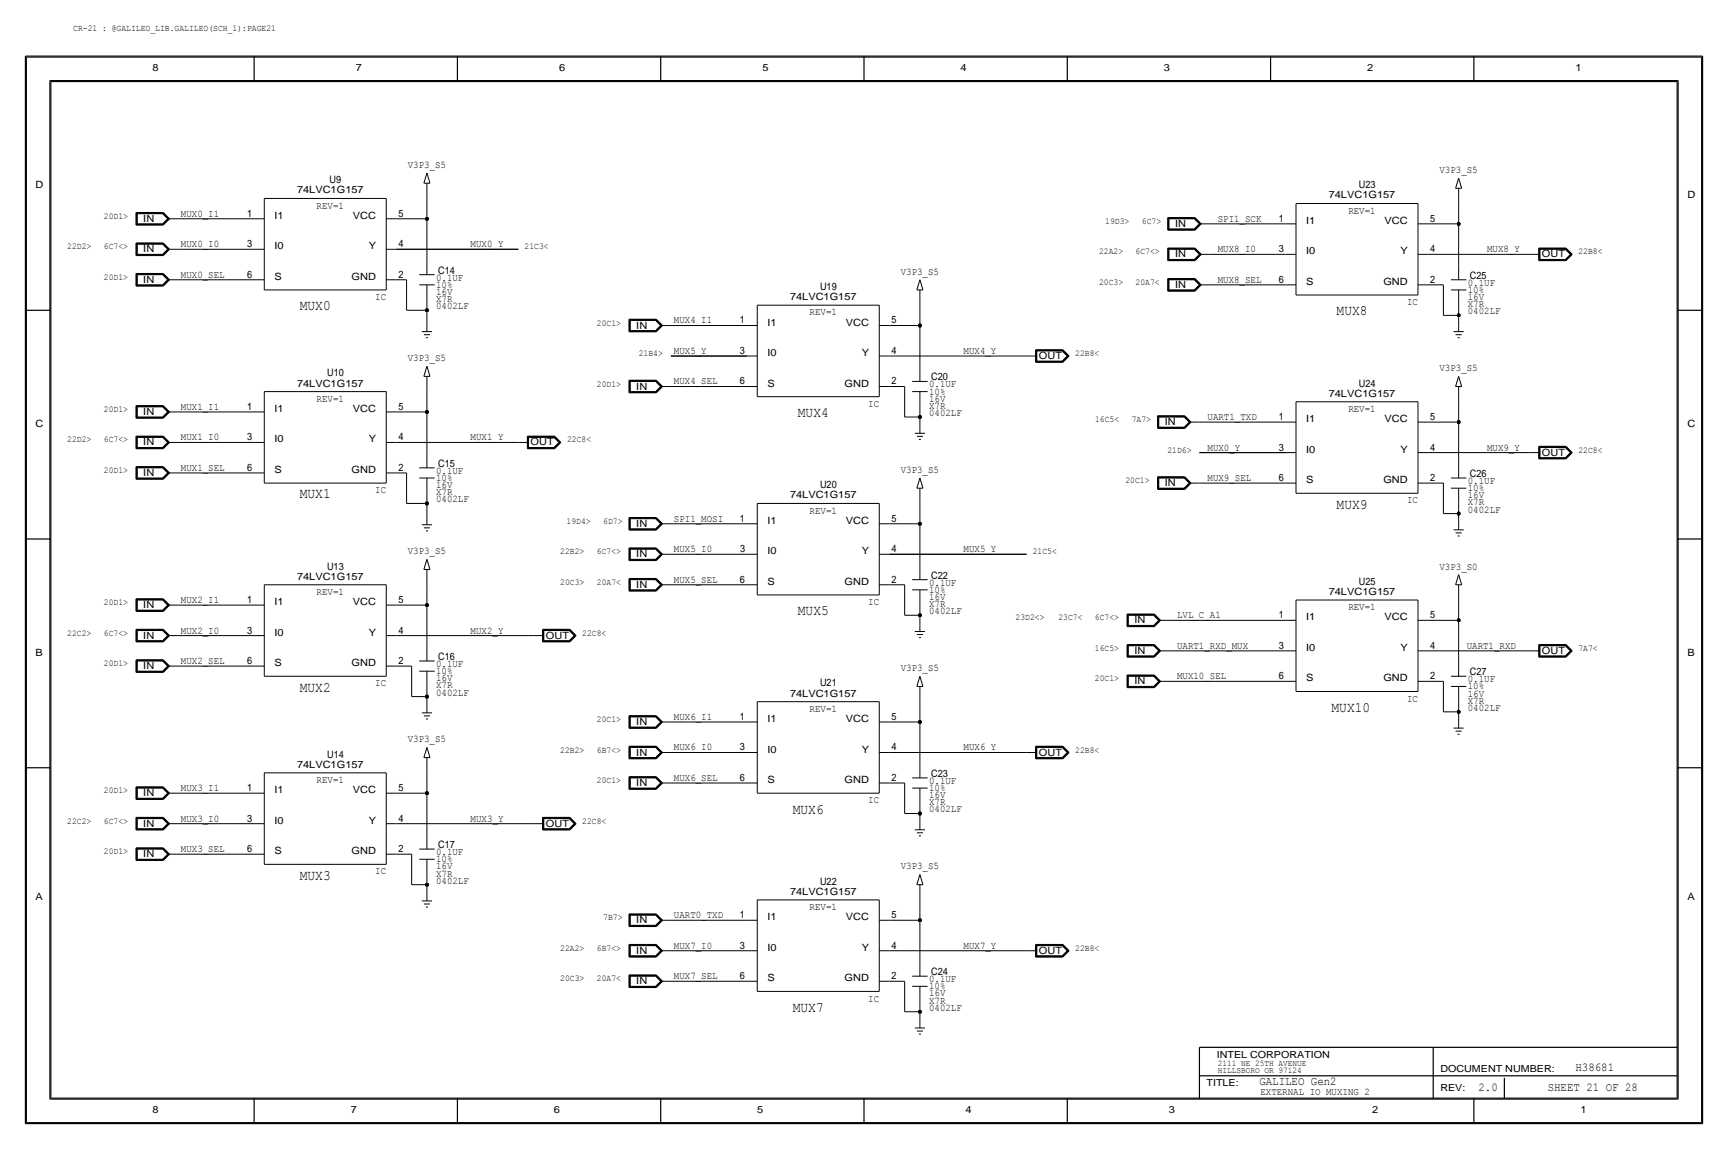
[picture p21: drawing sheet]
<svg xmlns="http://www.w3.org/2000/svg" width="432mm" height="287mm" viewBox="0 0 432 287" stroke-linecap="round" stroke-linejoin="round" font-family="sans-serif">
<defs><g id="words">
<g font-size="3.6">
<text x="74.9" y="77.5">MUX0</text>
<text x="334" y="78.8">MUX8</text>
<text x="199.4" y="104.2">MUX4</text>
<text x="74.9" y="124.5">MUX1</text>
<text x="334" y="127">MUX9</text>
<text x="199.4" y="153.7">MUX5</text>
<text x="74.9" y="172.8">MUX2</text>
<text x="332.7" y="177.8">MUX10</text>
<text x="198.1" y="203.2">MUX6</text>
<text x="74.9" y="219.8">MUX3</text>
<text x="198.1" y="252.8">MUX7</text>
</g>
<g font-size="3">
<text x="393.7" y="267.5">H38681</text>
<text x="314.7" y="271.1">GALILEO Gen2</text>
<text x="369.4" y="272.6">2.0</text>
<text x="386.8" y="272.6">SHEET 21 OF 28</text>
</g>
<g font-size="2.6">
<text x="101.9" y="41.9">V3P3_S5</text>
<text x="82.4" y="45.8">U9</text>
<text x="339.5" y="47">U23</text>
<text x="359.7" y="43.2">V3P3_S5</text>
<text x="79.1" y="52.1">REV=1</text>
<text x="336.9" y="53.4">REV=1</text>
<text x="45.2" y="54.1">MUX0_I1</text>
<text x="61.7" y="54.2">1</text>
<text x="99.6" y="54.2">5</text>
<text x="304.3" y="55.4">SPI1_SCK</text>
<text x="319.5" y="55.4">1</text>
<text x="357.4" y="55.4">5</text>
<text x="45.2" y="61.8">MUX0_I0</text>
<text x="61.7" y="61.8">3</text>
<text x="99.6" y="61.8">4</text>
<text x="117.6" y="61.8">MUX0_Y</text>
<text x="304.3" y="63">MUX8_I0</text>
<text x="319.5" y="63">3</text>
<text x="357.4" y="63">4</text>
<text x="371.6" y="63">MUX8_Y</text>
<text x="45.2" y="69.4">MUX0_SEL</text>
<text x="61.7" y="69.4">6</text>
<text x="99.6" y="69.4">2</text>
<text x="109" y="71.9">10%</text>
<text x="109" y="70.1">0.1UF</text>
<text x="109.5" y="68.4">C14</text>
<text x="225.1" y="68.6">V3P3_S5</text>
<text x="304.3" y="70.7">MUX8_SEL</text>
<text x="319.5" y="70.7">6</text>
<text x="357.4" y="70.7">2</text>
<text x="366.8" y="71.4">0.1UF</text>
<text x="367.3" y="69.6">C25</text>
<text x="93.8" y="75">IC</text>
<text x="109" y="73.7">16V</text>
<text x="109" y="75.5">X7R</text>
<text x="109" y="77.3">0402LF</text>
<text x="204.9" y="72.4">U19</text>
<text x="351.6" y="76.2">IC</text>
<text x="366.8" y="76.8">X7R</text>
<text x="366.8" y="75">16V</text>
<text x="366.8" y="73.2">10%</text>
<text x="168.4" y="80.8">MUX4_I1</text>
<text x="184.9" y="80.8">1</text>
<text x="202.3" y="78.8">REV=1</text>
<text x="222.8" y="80.8">5</text>
<text x="366.8" y="78.5">0402LF</text>
<text x="168.4" y="88.4">MUX5_Y</text>
<text x="184.9" y="88.4">3</text>
<text x="222.8" y="88.4">4</text>
<text x="240.8" y="88.4">MUX4_Y</text>
<text x="81.7" y="94">U10</text>
<text x="101.9" y="90.2">V3P3_S5</text>
<text x="232.7" y="95">C20</text>
<text x="359.7" y="92.8">V3P3_S5</text>
<text x="79.1" y="100.4">REV=1</text>
<text x="168.4" y="96.1">MUX4_SEL</text>
<text x="184.9" y="96.1">6</text>
<text x="217" y="101.6">IC</text>
<text x="222.8" y="96.1">2</text>
<text x="232.2" y="98.6">10%</text>
<text x="232.2" y="96.8">0.1UF</text>
<text x="232.2" y="100.4">16V</text>
<text x="339.5" y="96.6">U24</text>
<text x="45.2" y="102.4">MUX1_I1</text>
<text x="61.7" y="102.4">1</text>
<text x="99.6" y="102.4">5</text>
<text x="232.2" y="102.1">X7R</text>
<text x="232.2" y="103.9">0402LF</text>
<text x="301.8" y="105">UART1_TXD</text>
<text x="319.5" y="105">1</text>
<text x="336.9" y="102.9">REV=1</text>
<text x="357.4" y="105">5</text>
<text x="45.2" y="110">MUX1_I0</text>
<text x="61.7" y="110">3</text>
<text x="99.6" y="110">4</text>
<text x="117.6" y="110">MUX1_Y</text>
<text x="301.8" y="112.6">MUX0_Y</text>
<text x="319.5" y="112.6">3</text>
<text x="357.4" y="112.6">4</text>
<text x="371.6" y="112.6">MUX9_Y</text>
<text x="45.2" y="117.6">MUX1_SEL</text>
<text x="61.7" y="117.7">6</text>
<text x="99.6" y="117.7">2</text>
<text x="109" y="118.4">0.1UF</text>
<text x="109.5" y="116.6">C15</text>
<text x="225.1" y="118.1">V3P3_S5</text>
<text x="367.3" y="119.2">C26</text>
<text x="93.8" y="123.2">IC</text>
<text x="109" y="120.2">10%</text>
<text x="109" y="122">16V</text>
<text x="109" y="123.7">X7R</text>
<text x="109" y="125.5">0402LF</text>
<text x="204.9" y="122">U20</text>
<text x="301.8" y="120.2">MUX9_SEL</text>
<text x="319.5" y="120.2">6</text>
<text x="351.6" y="125.8">IC</text>
<text x="357.4" y="120.2">2</text>
<text x="366.8" y="120.9">0.1UF</text>
<text x="366.8" y="122.7">10%</text>
<text x="366.8" y="124.5">16V</text>
<text x="168.4" y="130.3">SPI1_MOSI</text>
<text x="184.9" y="130.4">1</text>
<text x="202.3" y="128.3">REV=1</text>
<text x="222.8" y="130.4">5</text>
<text x="366.8" y="128.1">0402LF</text>
<text x="366.8" y="126.3">X7R</text>
<text x="168.4" y="138">MUX5_I0</text>
<text x="184.9" y="138">3</text>
<text x="222.8" y="138">4</text>
<text x="240.8" y="138">MUX5_Y</text>
<text x="81.7" y="142.3">U13</text>
<text x="101.9" y="138.5">V3P3_S5</text>
<text x="359.7" y="142.3">V3P3_S0</text>
<text x="79.1" y="148.6">REV=1</text>
<text x="168.4" y="145.6">MUX5_SEL</text>
<text x="184.9" y="145.6">6</text>
<text x="222.8" y="145.6">2</text>
<text x="232.2" y="148.1">10%</text>
<text x="232.2" y="146.3">0.1UF</text>
<text x="232.2" y="149.9">16V</text>
<text x="232.7" y="144.6">C22</text>
<text x="339.5" y="146.1">U25</text>
<text x="45.2" y="150.7">MUX2_I1</text>
<text x="61.7" y="150.7">1</text>
<text x="99.6" y="150.7">5</text>
<text x="217" y="151.2">IC</text>
<text x="232.2" y="151.7">X7R</text>
<text x="232.2" y="153.5">0402LF</text>
<text x="294.1" y="154.5">LVL_C_A1</text>
<text x="319.5" y="154.5">1</text>
<text x="336.9" y="152.4">REV=1</text>
<text x="357.4" y="154.5">5</text>
<text x="45.2" y="158.3">MUX2_I0</text>
<text x="61.7" y="158.3">3</text>
<text x="99.6" y="158.3">4</text>
<text x="117.6" y="158.3">MUX2_Y</text>
<text x="45.2" y="165.9">MUX2_SEL</text>
<text x="61.7" y="165.9">6</text>
<text x="99.6" y="165.9">2</text>
<text x="109" y="166.7">0.1UF</text>
<text x="109.5" y="164.9">C16</text>
<text x="225.1" y="167.7">V3P3_S5</text>
<text x="294.1" y="162.1">UART1_RXD_MUX</text>
<text x="319.5" y="162.1">3</text>
<text x="357.4" y="162.1">4</text>
<text x="366.5" y="162.1">UART1_RXD</text>
<text x="93.8" y="171.5">IC</text>
<text x="109" y="168.4">10%</text>
<text x="109" y="170.2">16V</text>
<text x="109" y="172">X7R</text>
<text x="109" y="173.8">0402LF</text>
<text x="204.9" y="171.5">U21</text>
<text x="294.1" y="169.7">MUX10_SEL</text>
<text x="319.5" y="169.7">6</text>
<text x="357.4" y="169.7">2</text>
<text x="366.8" y="172.3">10%</text>
<text x="366.8" y="170.5">0.1UF</text>
<text x="367.3" y="168.7">C27</text>
<text x="168.4" y="179.9">MUX6_I1</text>
<text x="184.9" y="179.9">1</text>
<text x="202.3" y="177.8">REV=1</text>
<text x="222.8" y="179.9">5</text>
<text x="351.6" y="175.3">IC</text>
<text x="366.8" y="174">16V</text>
<text x="366.8" y="177.6">0402LF</text>
<text x="366.8" y="175.8">X7R</text>
<text x="101.9" y="185.5">V3P3_S5</text>
<text x="81.7" y="189.3">U14</text>
<text x="168.4" y="187.5">MUX6_I0</text>
<text x="184.9" y="187.5">3</text>
<text x="222.8" y="187.5">4</text>
<text x="240.8" y="187.5">MUX6_Y</text>
<text x="45.2" y="197.7">MUX3_I1</text>
<text x="61.7" y="197.7">1</text>
<text x="79.1" y="195.6">REV=1</text>
<text x="99.6" y="197.7">5</text>
<text x="168.4" y="195.1">MUX6_SEL</text>
<text x="184.9" y="195.1">6</text>
<text x="222.8" y="195.1">2</text>
<text x="232.2" y="197.6">10%</text>
<text x="232.2" y="195.9">0.1UF</text>
<text x="232.7" y="194.1">C23</text>
<text x="217" y="200.7">IC</text>
<text x="232.2" y="199.4">16V</text>
<text x="232.2" y="201.2">X7R</text>
<text x="232.2" y="203">0402LF</text>
<text x="45.2" y="205.3">MUX3_I0</text>
<text x="61.7" y="205.3">3</text>
<text x="99.6" y="205.3">4</text>
<text x="117.6" y="205.3">MUX3_Y</text>
<text x="45.2" y="212.9">MUX3_SEL</text>
<text x="61.7" y="212.9">6</text>
<text x="99.6" y="212.9">2</text>
<text x="109" y="215.4">10%</text>
<text x="109" y="213.7">0.1UF</text>
<text x="109.5" y="211.9">C17</text>
<text x="93.8" y="218.5">IC</text>
<text x="109" y="217.2">16V</text>
<text x="109" y="220.8">0402LF</text>
<text x="109" y="219">X7R</text>
<text x="204.9" y="221">U22</text>
<text x="225.1" y="217.2">V3P3_S5</text>
<text x="202.3" y="227.4">REV=1</text>
<text x="168.4" y="229.4">UART0_TXD</text>
<text x="184.9" y="229.4">1</text>
<text x="222.8" y="229.4">5</text>
<text x="168.4" y="237">MUX7_I0</text>
<text x="184.9" y="237">3</text>
<text x="222.8" y="237">4</text>
<text x="240.8" y="237">MUX7_Y</text>
<text x="168.4" y="244.6">MUX7_SEL</text>
<text x="184.9" y="244.7">6</text>
<text x="222.8" y="244.7">2</text>
<text x="232.2" y="245.4">0.1UF</text>
<text x="232.7" y="243.6">C24</text>
<text x="217" y="250.2">IC</text>
<text x="232.2" y="247.2">10%</text>
<text x="232.2" y="249">16V</text>
<text x="232.2" y="250.7">X7R</text>
<text x="232.2" y="252.5">0402LF</text>
<text x="315" y="273.6">EXTERNAL IO MUXING 2</text>
</g>
<g font-size="2.5">
<text x="38.1" y="17.8">8</text>
<text x="88.9" y="17.8">7</text>
<text x="139.7" y="17.8">6</text>
<text x="190.5" y="17.8">5</text>
<text x="240" y="17.8">4</text>
<text x="290.8" y="17.8">3</text>
<text x="341.6" y="17.8">2</text>
<text x="393.7" y="17.8">1</text>
<text x="8.9" y="47">D</text>
<text x="74.2" y="48.3">74LVC1G157</text>
<text x="332" y="49.6">74LVC1G157</text>
<text x="421.6" y="49.6">D</text>
<text x="35.8" y="55.4">IN</text>
<text x="68.6" y="54.7">I1</text>
<text x="88.2" y="54.7">VCC</text>
<text x="293.6" y="56.7">IN</text>
<text x="326.4" y="55.9">I1</text>
<text x="346" y="55.9">VCC</text>
<text x="35.8" y="63">IN</text>
<text x="68.6" y="62.3">I0</text>
<text x="92.1" y="62.3">Y</text>
<text x="293.6" y="64.3">IN</text>
<text x="326.4" y="63.6">I0</text>
<text x="350" y="63.6">Y</text>
<text x="385.3" y="64.3">OUT</text>
<text x="35.8" y="70.7">IN</text>
<text x="68.6" y="69.9">S</text>
<text x="87.9" y="69.9">GND</text>
<text x="293.6" y="71.9">IN</text>
<text x="326.4" y="71.2">S</text>
<text x="345.7" y="71.2">GND</text>
<text x="197.4" y="75">74LVC1G157</text>
<text x="159" y="82.1">IN</text>
<text x="191.8" y="81.3">I1</text>
<text x="211.4" y="81.3">VCC</text>
<text x="191.8" y="89">I0</text>
<text x="215.3" y="89">Y</text>
<text x="259.6" y="89.7">OUT</text>
<text x="74.2" y="96.6">74LVC1G157</text>
<text x="159" y="97.3">IN</text>
<text x="191.8" y="96.6">S</text>
<text x="211.1" y="96.6">GND</text>
<text x="332" y="99.1">74LVC1G157</text>
<text x="8.9" y="106.7">C</text>
<text x="35.8" y="103.7">IN</text>
<text x="68.6" y="102.9">I1</text>
<text x="88.2" y="102.9">VCC</text>
<text x="291.1" y="106.2">IN</text>
<text x="326.4" y="105.5">I1</text>
<text x="346" y="105.5">VCC</text>
<text x="421.6" y="106.7">C</text>
<text x="35.8" y="111.3">IN</text>
<text x="68.6" y="110.5">I0</text>
<text x="92.1" y="110.5">Y</text>
<text x="132.6" y="111.3">OUT</text>
<text x="326.4" y="113.1">I0</text>
<text x="350" y="113.1">Y</text>
<text x="385.3" y="113.8">OUT</text>
<text x="35.8" y="118.9">IN</text>
<text x="68.6" y="118.2">S</text>
<text x="87.9" y="118.2">GND</text>
<text x="197.4" y="124.5">74LVC1G157</text>
<text x="291.1" y="121.5">IN</text>
<text x="326.4" y="120.7">S</text>
<text x="345.7" y="120.7">GND</text>
<text x="159" y="131.6">IN</text>
<text x="191.8" y="130.9">I1</text>
<text x="211.4" y="130.9">VCC</text>
<text x="159" y="139.2">IN</text>
<text x="191.8" y="138.5">I0</text>
<text x="215.3" y="138.5">Y</text>
<text x="74.2" y="144.8">74LVC1G157</text>
<text x="159" y="146.9">IN</text>
<text x="191.8" y="146.1">S</text>
<text x="211.1" y="146.1">GND</text>
<text x="332" y="148.6">74LVC1G157</text>
<text x="35.8" y="151.9">IN</text>
<text x="68.6" y="151.2">I1</text>
<text x="88.2" y="151.2">VCC</text>
<text x="283.5" y="155.8">IN</text>
<text x="326.4" y="155">I1</text>
<text x="346" y="155">VCC</text>
<text x="35.8" y="159.6">IN</text>
<text x="68.6" y="158.8">I0</text>
<text x="92.1" y="158.8">Y</text>
<text x="136.4" y="159.6">OUT</text>
<text x="8.9" y="163.9">B</text>
<text x="35.8" y="167.2">IN</text>
<text x="68.6" y="166.4">S</text>
<text x="87.9" y="166.4">GND</text>
<text x="283.5" y="163.4">IN</text>
<text x="326.4" y="162.6">I0</text>
<text x="350" y="162.6">Y</text>
<text x="385.3" y="163.4">OUT</text>
<text x="421.6" y="163.9">B</text>
<text x="283.5" y="171">IN</text>
<text x="326.4" y="170.2">S</text>
<text x="345.7" y="170.2">GND</text>
<text x="197.4" y="174">74LVC1G157</text>
<text x="159" y="181.2">IN</text>
<text x="191.8" y="180.4">I1</text>
<text x="211.4" y="180.4">VCC</text>
<text x="74.2" y="191.8">74LVC1G157</text>
<text x="159" y="188.8">IN</text>
<text x="191.8" y="188">I0</text>
<text x="215.3" y="188">Y</text>
<text x="259.6" y="188.8">OUT</text>
<text x="159" y="196.4">IN</text>
<text x="191.8" y="195.6">S</text>
<text x="211.1" y="195.6">GND</text>
<text x="35.8" y="198.9">IN</text>
<text x="68.6" y="198.2">I1</text>
<text x="88.2" y="198.2">VCC</text>
<text x="35.8" y="206.6">IN</text>
<text x="68.6" y="205.8">I0</text>
<text x="92.1" y="205.8">Y</text>
<text x="136.4" y="206.6">OUT</text>
<text x="35.8" y="214.2">IN</text>
<text x="68.6" y="213.4">S</text>
<text x="87.9" y="213.4">GND</text>
<text x="8.9" y="224.8">A</text>
<text x="197.4" y="223.6">74LVC1G157</text>
<text x="421.6" y="224.8">A</text>
<text x="159" y="230.7">IN</text>
<text x="191.8" y="229.9">I1</text>
<text x="211.4" y="229.9">VCC</text>
<text x="159" y="238.3">IN</text>
<text x="191.8" y="237.5">I0</text>
<text x="215.3" y="237.5">Y</text>
<text x="259.6" y="238.3">OUT</text>
<text x="159" y="245.9">IN</text>
<text x="191.8" y="245.2">S</text>
<text x="211.1" y="245.2">GND</text>
<text x="38.1" y="278.2">8</text>
<text x="87.6" y="278.2">7</text>
<text x="138.4" y="278.2">6</text>
<text x="189.2" y="278.2">5</text>
<text x="241.3" y="278.2">4</text>
<text x="292.1" y="278.2">3</text>
<text x="342.9" y="278.2">2</text>
<text x="395" y="278.2">1</text>
</g>
<g font-size="2.4">
<text x="304" y="264.2">INTEL CORPORATION</text>
<text x="359.9" y="267.8">DOCUMENT NUMBER:</text>
<text x="301.5" y="271.3">TITLE:</text>
<text x="359.9" y="272.6">REV:</text>
</g>
<g font-size="2.3">
<text x="18.3" y="7.7">CR-21 : @GALILEO_LIB.GALILEO(SCH_1):PAGE21</text>
<text x="26" y="54.7">20D1&gt;</text>
<text x="276.2" y="55.9">19D3&gt;</text>
<text x="285.3" y="55.9">6C7&gt;</text>
<text x="16.8" y="62.3">22D2&gt;</text>
<text x="26" y="62.3">6C7&lt;&gt;</text>
<text x="131.1" y="62.3">21C3&lt;</text>
<text x="274.6" y="63.5">22A2&gt;</text>
<text x="283.8" y="63.5">6C7&lt;&gt;</text>
<text x="394.4" y="63.5">22B8&lt;</text>
<text x="26" y="69.9">20D1&gt;</text>
<text x="274.6" y="71.2">20C3&gt;</text>
<text x="283.8" y="71.2">20A7&lt;</text>
<text x="149.2" y="81.3">20C1&gt;</text>
<text x="159.6" y="88.9">21B4&gt;</text>
<text x="268.7" y="89">22B8&lt;</text>
<text x="149.2" y="96.6">20D1&gt;</text>
<text x="26" y="102.9">20D1&gt;</text>
<text x="273.7" y="105.5">16C5&lt;</text>
<text x="282.8" y="105.5">7A7&gt;</text>
<text x="16.8" y="110.5">22D2&gt;</text>
<text x="26" y="110.5">6C7&lt;&gt;</text>
<text x="141.7" y="110.5">22C8&lt;</text>
<text x="291.7" y="113.1">21D6&gt;</text>
<text x="394.4" y="113.1">22C8&lt;</text>
<text x="26" y="118.2">20D1&gt;</text>
<text x="281.2" y="120.7">20C1&gt;</text>
<text x="141.6" y="130.9">19D4&gt;</text>
<text x="150.7" y="130.9">6D7&gt;</text>
<text x="140" y="138.5">22B2&gt;</text>
<text x="149.2" y="138.5">6C7&lt;&gt;</text>
<text x="258.1" y="138.5">21C5&lt;</text>
<text x="140" y="146.1">20C3&gt;</text>
<text x="149.2" y="146.1">20A7&lt;</text>
<text x="26" y="151.2">20D1&gt;</text>
<text x="253.8" y="155">23D2&lt;&gt;</text>
<text x="264.5" y="155">23C7&lt;</text>
<text x="273.6" y="155">6C7&lt;&gt;</text>
<text x="16.8" y="158.8">22C2&gt;</text>
<text x="26" y="158.8">6C7&lt;&gt;</text>
<text x="145.5" y="158.8">22C8&lt;</text>
<text x="26" y="166.4">20D1&gt;</text>
<text x="273.6" y="162.6">16C5&gt;</text>
<text x="394.4" y="162.6">7A7&lt;</text>
<text x="273.6" y="170.2">20C1&gt;</text>
<text x="149.2" y="180.4">20C1&gt;</text>
<text x="140" y="188">22B2&gt;</text>
<text x="149.2" y="188">6B7&lt;&gt;</text>
<text x="268.7" y="188">22B8&lt;</text>
<text x="149.2" y="195.6">20C1&gt;</text>
<text x="26" y="198.2">20D1&gt;</text>
<text x="16.8" y="205.8">22C2&gt;</text>
<text x="26" y="205.8">6C7&lt;&gt;</text>
<text x="145.5" y="205.8">22C8&lt;</text>
<text x="26" y="213.4">20D1&gt;</text>
<text x="150.7" y="229.9">7B7&gt;</text>
<text x="140" y="237.5">22A2&gt;</text>
<text x="149.2" y="237.5">6B7&lt;&gt;</text>
<text x="268.7" y="237.5">22B8&lt;</text>
<text x="140" y="245.2">20C3&gt;</text>
<text x="149.2" y="245.2">20A7&lt;</text>
</g>
<g font-size="2.2">
<text x="304.3" y="266.2">2111 NE 25TH AVENUE</text>
<text x="304.3" y="268">HILLSBORO OR 97124</text>
</g>
</g></defs>
<g fill="none" stroke="#000" stroke-width=".25">
<path d="M6.6 14.3h418.6zM6.6 14.3v266.2zM425.2 14.3v266.2zM12.4 20.1v254.5zM12.4 20.1h407zM419.4 20.1v254.5zM34 53.1v3.1zM34 56.2h6.8zM34 53.1h6.8zM34.1 53.2v2.9zM34.1 56.1h6.6zM34.1 53.2h6.6z"/>
<path d="M34.2 53.3h6.5zM34.2 53.3v2.7zM34.2 56h6.5zM34.3 53.4h6.3zM34.3 53.4v2.5zM34.3 55.9h6.3zM40.6 55.9l1.3-1.2zM40.6 53.4l1.3 1.3zM40.7 56l1.4-1.3zM40.7 53.3l1.4 1.4zM40.7 53.2l1.5 1.5zM40.7 56.1l1.5-1.4z"/>
<path d="M40.8 53.1l1.6 1.6zM40.8 56.2l1.6-1.5zM41.9 54.7h2.5zM44.4 54.7h19.1zM63.5 54.7h2.5zM66 49.6v22.8zM66 49.6h30.5zM96.5 49.6v22.8zM96.5 54.7h2.6zM99.1 54.7h7.6zM105.9 45.8h1.5zM106.7 54.7v10.1z"/>
<path d="M106.7 49.6v5.1zM106.7 45.8v3.8zM106.7 43.2l.7 2.6zM106.7 43.2l-.8 2.6zM291.8 54.4v3.1zM291.8 57.5h6.8zM291.8 54.4h6.8zM291.9 54.5v2.9zM291.9 57.4h6.7zM291.9 54.5h6.7zM292 54.6v2.7zM292 57.3h6.5z"/>
<path d="M292 54.6h6.5zM292.1 54.7h6.3zM292.1 54.7v2.5zM292.1 57.2h6.3zM298.4 54.7l1.3 1.2zM298.5 57.3l1.4-1.4zM298.5 54.6l1.4 1.3zM298.6 54.5l1.4 1.4zM298.6 57.4l1.4-1.5zM298.6 54.4l1.6 1.5zM298.6 57.5l1.6-1.6zM299.7 55.9h2.6z"/>
<path d="M299.7 55.9l-1.3 1.3zM302.3 55.9h19zM321.3 55.9h2.5zM323.8 50.9v22.8zM323.9 50.9h30.4zM354.3 55.9h2.6zM354.3 50.9v22.8zM356.9 55.9h7.6zM363.7 47h1.6zM364.5 55.9v10.2zM364.5 50.9v5zM364.5 47v3.9z"/>
<path d="M364.5 44.5l.8 2.5zM364.5 44.5l-.8 2.5zM34 60.7v3.2zM34 63.9h6.8zM34 68.3v3.2zM34 71.5h6.8zM34 60.7h6.8zM34 68.3h6.8zM34.1 60.8v3zM34.1 63.8h6.6zM34.1 68.4v3zM34.1 71.4h6.6z"/>
<path d="M34.1 60.8h6.6zM34.1 68.4h6.6zM34.2 60.9h6.5zM34.2 68.5h6.5zM34.2 60.9v2.8zM34.2 63.7h6.5zM34.2 68.5v2.8zM34.2 71.3h6.5zM34.3 61h6.3zM34.3 61v2.6zM34.3 63.6h6.3zM34.3 68.6h6.3z"/>
<path d="M34.3 68.6v2.6zM34.3 71.2h6.3zM40.6 63.6l1.3-1.3zM40.6 71.2l1.3-1.3zM40.6 61l1.3 1.3zM40.6 68.6l1.3 1.3zM40.7 63.7l1.4-1.4zM40.7 71.3l1.4-1.4zM40.7 60.9l1.4 1.4zM40.7 68.5l1.4 1.4zM40.7 60.8l1.5 1.5zM40.7 68.4l1.5 1.5z"/>
<path d="M40.7 63.8l1.5-1.5zM40.8 60.7l1.6 1.6zM40.8 68.3l1.6 1.6zM40.8 63.9l1.6-1.6zM40.8 71.5l1.6-1.6zM41.9 62.3h2.5zM41.9 69.9h2.5zM42.2 69.9l-1.5 1.5zM44.4 62.3h19.1zM44.4 69.9h19.1zM63.5 62.3h2.5zM63.5 69.9h2.5z"/>
<path d="M66 72.4h30.5zM96.5 69.9h2.6zM96.5 62.3h2.6zM99.1 69.9h2.5zM99.1 62.3h30.4zM101.6 77.5h5.1zM101.6 69.9v7.6zM104.7 68.6h3.9zM104.7 71.2h3.9zM106.7 77.5v3.8zM106.7 75v2.5zM106.7 71.2v3.8z"/>
<path d="M106.7 64.8v3.8zM157.2 79.8h6.8zM157.2 79.8v3.1zM157.3 79.9h6.6zM157.3 79.9v2.9zM157.4 80v2.7zM157.4 80h6.5zM163.9 80l1.4 1.3zM163.9 79.9l1.5 1.4zM164 79.8l1.6 1.5zM189.2 76.3h30.5zM189.2 76.3v22.8z"/>
<path d="M219.7 76.3v22.8zM229.1 72.4h1.5zM229.9 76.3v5zM229.9 72.4v3.9zM229.9 69.9l.7 2.5zM229.9 69.9l-.8 2.5zM291.8 62v3.1zM291.8 65.1h6.8zM291.8 69.6v3.1zM291.8 72.7h6.8zM291.8 62h6.8zM291.8 69.6h6.8z"/>
<path d="M291.9 62.1v2.9zM291.9 65h6.7zM291.9 69.7v2.9zM291.9 72.6h6.7zM291.9 62.1h6.7zM291.9 69.7h6.7zM292 62.2v2.7zM292 64.9h6.5zM292 69.8v2.7zM292 72.5h6.5zM292 62.2h6.5zM292 69.8h6.5z"/>
<path d="M292.1 62.3h6.3zM292.1 62.3v2.5zM292.1 64.8h6.3zM292.1 69.9h6.3zM292.1 69.9v2.5zM292.1 72.4h6.3zM298.4 62.3l1.3 1.3zM298.4 69.9l1.3 1.3zM298.5 64.9l1.4-1.3zM298.5 72.5l1.4-1.3zM298.5 62.2l1.4 1.4zM298.5 69.8l1.4 1.4z"/>
<path d="M298.6 62.1l1.4 1.5zM298.6 69.7l1.4 1.5zM298.6 65l1.4-1.4zM298.6 72.6l1.4-1.4zM298.6 62l1.6 1.6zM298.6 69.6l1.6 1.6zM298.6 65.1l1.6-1.5zM298.6 72.7l1.6-1.5zM299.7 63.6h2.6zM299.7 71.2h2.6zM299.7 63.6l-1.3 1.2zM299.7 71.2l-1.3 1.2z"/>
<path d="M302.3 71.2h19zM302.3 63.6h19zM321.3 63.6h2.5zM321.3 71.2h2.5zM323.8 73.7h30.5zM354.3 71.2h2.6zM354.3 63.6h2.6zM356.9 63.6h25.4zM356.9 71.2h3.8zM360.7 78.8h3.8zM360.7 71.2v7.6zM362.6 69.9h3.8z"/>
<path d="M362.6 72.4h3.8zM364.5 78.8v2.5zM364.5 76.3v2.5zM364.5 72.4v3.9zM364.5 66.1v3.8zM382.3 63.6h2.5zM384.5 62h6.8zM384.5 65.1h6.8zM384.5 62v3.1zM384.6 62.1v2.9zM384.6 65h6.7zM384.6 62.1h6.7z"/>
<path d="M384.7 62.2v2.7zM384.7 64.9h6.5zM384.7 62.2h6.5zM384.8 62.3h6.4zM384.8 62.3v2.5zM384.8 64.8h6.4zM391.2 62.3l1.2 1.3zM391.2 64.8l1.2-1.2zM391.2 64.9l1.4-1.3zM391.2 62.2l1.4 1.4zM391.3 65l1.4-1.4zM391.3 62.1l1.4 1.5z"/>
<path d="M391.3 65.1l1.6-1.5zM391.3 62l1.6 1.6zM66 97.8v22.9zM66 97.8h30.5zM96.5 97.8v22.9zM105.4 82.9h2.6zM105.9 83.6h1.5zM105.9 94h1.5zM106.4 84.4h.5zM106.7 97.8v5.1zM106.7 81.3v1.6zM106.7 94v3.8z"/>
<path d="M106.7 91.5l.7 2.5zM106.7 91.5l-.8 2.5zM157.2 95h6.8zM157.2 82.9h6.8zM157.2 95v3.1zM157.2 98.1h6.8zM157.3 95.1h6.6zM157.3 82.8h6.6zM157.3 95.1v2.9zM157.3 98h6.6zM157.4 82.7h6.5zM157.4 95.2v2.7z"/>
<path d="M157.4 97.9h6.5zM157.4 95.2h6.5zM157.5 80.1h6.3zM157.5 80.1v2.5zM157.5 82.6h6.3zM157.5 95.3h6.3zM157.5 95.3v2.5zM157.5 97.8h6.3zM163.8 82.6l1.3-1.3zM163.8 97.8l1.3-1.2zM163.8 80.1l1.3 1.2zM163.8 95.3l1.3 1.3z"/>
<path d="M163.9 82.7l1.4-1.4zM163.9 97.9l1.4-1.3zM163.9 95.2l1.4 1.4zM163.9 95.1l1.5 1.5zM163.9 82.8l1.5-1.5zM163.9 98l1.5-1.4zM164 95l1.6 1.6zM164 82.9l1.6-1.6zM164 98.1l1.6-1.5zM165.1 81.3h2.5zM165.1 96.6h2.5zM167.6 89h19.1z"/>
<path d="M167.6 96.6h19.1zM167.6 81.3h19.1zM186.7 81.3h2.5zM186.7 89h2.5zM186.7 96.6h2.5zM189.2 99.1h30.5zM219.7 81.3h2.5zM219.7 96.6h2.5zM219.7 89h2.5zM222.2 81.3h7.7zM222.2 96.6h3.9zM222.2 89h34.3z"/>
<path d="M226.1 96.6v7.6zM227.9 95.3h3.9zM227.9 97.8h3.9zM229.9 81.3v10.2zM229.9 97.8v3.9zM229.9 91.5v3.8zM256.5 89h2.6zM258.8 87.4h6.8zM258.8 90.5h6.8zM258.8 87.4v3.1zM258.9 87.5v2.9zM258.9 90.4h6.6z"/>
<path d="M258.9 87.5h6.6zM259 87.6v2.7zM259 90.3h6.5zM259 87.6h6.5zM259.1 87.7h6.3zM259.1 87.7v2.5zM259.1 90.2h6.3zM265.4 87.7l1.3 1.3zM265.4 90.2l1.3-1.2zM265.5 90.3l1.4-1.3zM265.5 87.6l1.4 1.4zM265.5 90.4l1.5-1.4z"/>
<path d="M265.5 87.5l1.5 1.5zM265.6 90.5l1.6-1.5zM265.6 87.4l1.6 1.6zM363.2 82.9h2.6zM363.7 83.6h1.6zM363.7 96.6h1.6zM364.2 84.4h.5zM364.5 81.3v1.6zM364.5 96.6v3.8zM364.5 94l.8 2.6zM364.5 94l-.8 2.6zM34 101.3v3.2z"/>
<path d="M34 104.5h6.8zM34 109v3.1zM34 112.1h6.8zM34 116.6v3.1zM34 119.7h6.8zM34 101.3h6.8zM34 109h6.8zM34 116.6h6.8zM34.1 101.4v3zM34.1 104.4h6.6zM34.1 109.1v2.9zM34.1 112h6.6z"/>
<path d="M34.1 116.7v2.9zM34.1 119.6h6.6zM34.1 101.4h6.6zM34.1 109.1h6.6zM34.1 116.7h6.6zM34.2 101.5h6.5zM34.2 109.2h6.5zM34.2 116.8h6.5zM34.2 101.5v2.8zM34.2 104.3h6.5zM34.2 109.2v2.7zM34.2 111.9h6.5z"/>
<path d="M34.2 116.8v2.7zM34.2 119.5h6.5zM34.3 101.7h6.3zM34.3 101.7v2.5zM34.3 104.2h6.3zM34.3 109.3h6.3zM34.3 109.3v2.5zM34.3 111.8h6.3zM34.3 116.9h6.3zM34.3 116.9v2.5zM34.3 119.4h6.3zM40.6 104.2l1.3-1.3z"/>
<path d="M40.6 111.8l1.3-1.3zM40.6 119.4l1.3-1.2zM40.6 101.7l1.3 1.2zM40.6 109.3l1.3 1.2zM40.6 116.9l1.3 1.3zM40.7 104.3l1.4-1.4zM40.7 111.9l1.4-1.4zM40.7 119.5l1.4-1.3zM40.7 101.5l1.4 1.4zM40.7 109.2l1.4 1.3zM40.7 116.8l1.4 1.4zM40.7 101.4l1.5 1.5z"/>
<path d="M40.7 109.1l1.5 1.4zM40.7 116.7l1.5 1.5zM40.7 104.4l1.5-1.5zM40.7 112l1.5-1.5zM40.8 101.3l1.6 1.6zM40.8 109l1.6 1.5zM40.8 116.6l1.6 1.6zM40.8 104.5l1.6-1.6zM40.8 112.1l1.6-1.6zM40.8 119.7l1.6-1.5zM41.9 102.9h2.5zM41.9 110.5h2.5z"/>
<path d="M41.9 118.2h2.5zM42.2 118.2l-1.5 1.4zM44.4 118.2h19.1zM44.4 110.5h19.1zM44.4 102.9h19.1zM63.5 102.9h2.5zM63.5 110.5h2.5zM63.5 118.2h2.5zM96.5 102.9h2.6zM96.5 118.2h2.6zM96.5 110.5h2.6zM99.1 102.9h7.6z"/>
<path d="M99.1 118.2h2.5zM99.1 110.5h30.4zM101.6 118.2v7.6zM104.7 116.9h3.9zM104.7 119.4h3.9zM106.7 102.9v10.2zM106.7 119.4v3.8zM106.7 113.1v3.8zM129.5 110.5h2.6zM131.8 109h6.8zM131.8 112.1h6.8zM131.8 109v3.1z"/>
<path d="M131.9 109.1h6.6zM131.9 109.1v2.9zM131.9 112h6.6zM132 109.2v2.7zM132 111.9h6.5zM132 109.2h6.5zM132.1 109.3h6.3zM132.1 109.3v2.5zM132.1 111.8h6.3zM138.4 111.8l1.3-1.3zM138.4 109.3l1.3 1.2zM138.5 111.9l1.4-1.4z"/>
<path d="M138.5 109.2l1.4 1.3zM138.5 109.1l1.5 1.4zM138.5 112l1.5-1.5zM138.6 109l1.6 1.5zM138.6 112.1l1.6-1.6zM226.1 104.2h3.8zM228.6 108.3h2.5zM229.1 109h1.5zM229.6 109.8h.5zM229.9 104.2v2.5zM229.9 101.7v2.5zM229.9 106.7v1.6z"/>
<path d="M229.9 119.4l.7 2.6zM229.9 119.4l-.8 2.6zM289.3 103.9v3.1zM289.3 107h6.8zM289.3 119.1v3.2zM289.3 103.9h6.8zM289.3 119.1h6.8zM289.4 104v2.9zM289.4 106.9h6.6zM289.4 119.2v3zM289.4 104h6.6zM289.4 119.2h6.6z"/>
<path d="M289.5 104.1v2.7zM289.5 106.8h6.5zM289.5 119.3v2.8zM289.5 104.1h6.5zM289.5 119.3h6.5zM289.6 104.2h6.3zM289.6 119.4h6.3zM289.6 104.2v2.5zM289.6 106.7h6.3zM289.6 119.4v2.6zM295.9 106.7l1.3-1.2zM295.9 104.2l1.3 1.3z"/>
<path d="M295.9 119.4l1.3 1.3zM296 106.8l1.3-1.3zM296 104.1l1.3 1.4zM296 119.3l1.3 1.4zM296 106.9l1.5-1.4zM296 104l1.5 1.5zM296 119.2l1.5 1.5zM296.1 103.9l1.5 1.6zM296.1 119.1l1.5 1.6zM296.1 107l1.5-1.5zM297.2 105.5h2.5zM299.7 105.5h21.6z"/>
<path d="M299.7 113.1h21.6zM321.3 105.5h2.5zM321.3 113.1h2.5zM323.8 100.4v22.8zM323.9 100.4h30.4zM354.3 105.5h2.6zM354.3 113.1h2.6zM354.3 100.4v22.8zM356.9 105.5h7.6zM356.9 113.1h25.4zM362.6 119.4h3.8zM364.5 105.5v10.1z"/>
<path d="M364.5 100.4v5.1zM364.5 115.6v3.8zM382.3 113.1h2.5zM384.5 111.5h6.8zM384.5 114.7h6.8zM384.5 111.5v3.2zM384.6 111.6v3zM384.6 114.6h6.7zM384.6 111.6h6.7zM384.7 111.7v2.8zM384.7 114.5h6.5zM384.7 111.7h6.5z"/>
<path d="M384.8 111.8h6.4zM384.8 111.8v2.6zM384.8 114.4h6.4zM391.2 111.8l1.2 1.3zM391.2 114.5l1.4-1.4zM391.2 111.7l1.4 1.4zM391.3 114.6l1.4-1.5zM391.3 111.6l1.4 1.5zM391.3 114.7l1.6-1.6zM391.3 111.5l1.6 1.6zM392.4 113.1l-1.2 1.3zM66 120.7h30.5z"/>
<path d="M101.6 125.8h5.1zM105.4 131.1h2.6zM105.9 131.9h1.5zM106.4 132.6h.5zM106.7 125.8v3.8zM106.7 123.2v2.6zM106.7 129.6v1.5zM106.7 139.8l.7 2.5zM106.7 139.8l-.8 2.5zM157.2 129.3h6.8zM157.2 136.9h6.8zM157.2 129.3v3.1z"/>
<path d="M157.2 132.4h6.8zM157.2 136.9v3.2zM157.3 129.4h6.6zM157.3 137h6.6zM157.3 129.4v2.9zM157.3 132.3h6.6zM157.3 137v3zM157.3 140h6.6zM157.4 129.5v2.7zM157.4 132.2h6.5zM157.4 137.1v2.8zM157.4 139.9h6.5z"/>
<path d="M157.4 129.5h6.5zM157.4 137.1h6.5zM157.5 129.6h6.3zM157.5 129.6v2.5zM157.5 132.1h6.3zM157.5 137.2h6.3zM157.5 137.2v2.6zM157.5 139.8h6.3zM163.8 132.1l1.3-1.2zM163.8 139.8l1.3-1.3zM163.8 129.6l1.3 1.3zM163.8 137.2l1.3 1.3z"/>
<path d="M163.9 132.2l1.4-1.3zM163.9 139.9l1.4-1.4zM163.9 129.5l1.4 1.4zM163.9 137.1l1.4 1.4zM163.9 129.4l1.5 1.5zM163.9 137l1.5 1.5zM163.9 132.3l1.5-1.4zM163.9 140l1.5-1.5zM164 129.3l1.6 1.6zM164 136.9l1.6 1.6zM164 132.4l1.6-1.5zM165.1 130.9h2.5z"/>
<path d="M165.1 138.5h2.5zM167.6 138.5h19.1zM167.6 130.9h19.1zM186.7 130.9h2.5zM186.7 138.5h2.5zM189.2 125.8h30.5zM189.2 125.8v22.8zM219.7 125.8v22.8zM219.7 130.9h2.5zM219.7 138.5h2.5zM222.2 130.9h7.7zM222.2 138.5h34.3z"/>
<path d="M229.1 122h1.5zM229.9 130.9v10.1zM229.9 125.8v5.1zM229.9 122v3.8zM289.3 122.3h6.8zM289.4 122.2h6.6zM289.5 122.1h6.5zM289.6 122h6.3zM296 122.1l1.3-1.4zM296 122.2l1.5-1.5zM296.1 122.3l1.5-1.6zM297.2 120.7h2.5z"/>
<path d="M297.2 120.7l-1.3 1.3zM299.7 120.7h21.6zM321.3 120.7h2.5zM323.8 123.2h30.5zM354.3 120.7h2.6zM356.9 120.7h3.8zM360.7 128.3h3.8zM360.7 120.7v7.6zM362.6 122h3.8zM363.2 132.4h2.6zM363.7 133.1h1.6zM364.2 133.9h.5z"/>
<path d="M364.5 128.3v2.6zM364.5 125.8v2.5zM364.5 122v3.8zM364.5 130.9v1.5zM34 149.6v3.2zM34 152.8h6.8zM34 157.2v3.2zM34 149.6h6.8zM34 157.2h6.8zM34.1 149.7v3zM34.1 152.7h6.6zM34.1 157.3v3z"/>
<path d="M34.1 149.7h6.6zM34.1 157.3h6.6zM34.2 149.8h6.5zM34.2 157.4h6.5zM34.2 149.8v2.8zM34.2 152.6h6.5zM34.2 157.4v2.8zM34.3 149.9h6.3zM34.3 149.9v2.6zM34.3 152.5h6.3zM34.3 157.5h6.3zM34.3 157.5v2.6z"/>
<path d="M40.6 152.5l1.3-1.3zM40.6 149.9l1.3 1.3zM40.6 157.5l1.3 1.3zM40.7 152.6l1.4-1.4zM40.7 149.8l1.4 1.4zM40.7 157.4l1.4 1.4zM40.7 149.7l1.5 1.5zM40.7 157.3l1.5 1.5zM40.7 152.7l1.5-1.5zM40.8 149.6l1.6 1.6zM40.8 157.2l1.6 1.6zM40.8 152.8l1.6-1.6z"/>
<path d="M41.9 151.2h2.5zM41.9 158.8h2.5zM44.4 158.8h19.1zM44.4 151.2h19.1zM63.5 151.2h2.5zM63.5 158.8h2.5zM66 146.1v22.9zM66 146.1h30.5zM96.5 146.1v22.9zM96.5 151.2h2.6zM96.5 158.8h2.6zM99.1 151.2h7.6z"/>
<path d="M99.1 158.8h34.3zM105.9 142.3h1.5zM106.7 146.1v5.1zM106.7 151.2v10.1zM106.7 142.3v3.8zM133.3 158.8h2.6zM135.6 157.2v3.2zM135.6 157.2h6.8zM135.7 157.3v3zM135.7 157.3h6.6zM135.8 157.4h6.5zM135.8 157.4v2.8z"/>
<path d="M135.9 157.5h6.3zM135.9 157.5v2.6zM142.2 157.5l1.3 1.3zM142.3 157.4l1.4 1.4zM142.3 157.3l1.5 1.5zM142.4 157.2l1.6 1.6zM157.2 144.5h6.8zM157.2 140.1h6.8zM157.2 144.5v3.2zM157.2 147.7h6.8zM157.3 144.6h6.6zM157.3 144.6v3z"/>
<path d="M157.3 147.6h6.6zM157.4 144.7v2.8zM157.4 147.5h6.5zM157.4 144.7h6.5zM157.5 144.8h6.3zM157.5 144.8v2.6zM157.5 147.4h6.3zM163.8 147.4l1.3-1.3zM163.8 144.8l1.3 1.3zM163.9 147.5l1.4-1.4zM163.9 144.7l1.4 1.4zM163.9 144.6l1.5 1.5z"/>
<path d="M163.9 147.6l1.5-1.5zM164 144.5l1.6 1.6zM164 140.1l1.6-1.6zM164 147.7l1.6-1.6zM165.1 146.1h2.5zM167.6 146.1h19.1zM186.7 146.1h2.5zM189.2 148.6h30.5zM219.7 146.1h2.5zM222.2 146.1h3.9zM226.1 153.7h3.8zM226.1 146.1v7.6z"/>
<path d="M227.9 144.8h3.9zM227.9 147.4h3.9zM228.6 157.8h2.5zM229.1 158.5h1.5zM229.6 159.3h.5zM229.9 153.7v2.6zM229.9 151.2v2.5zM229.9 147.4v3.8zM229.9 141v3.8zM229.9 156.3v1.5zM281.6 153.4v3.2zM281.6 156.6h6.8z"/>
<path d="M281.6 153.4h6.8zM281.7 153.5v3zM281.7 156.5h6.7zM281.7 153.5h6.7zM281.8 153.6v2.8zM281.8 156.4h6.5zM281.8 153.6h6.5zM281.9 153.7h6.4zM281.9 153.7v2.6zM281.9 156.3h6.4zM288.3 153.7l1.3 1.3zM288.3 156.3l1.3-1.3z"/>
<path d="M288.3 156.4l1.4-1.4zM288.3 153.6l1.4 1.4zM288.4 153.5l1.5 1.5zM288.4 156.5l1.5-1.5zM288.4 153.4l1.6 1.6zM288.4 156.6l1.6-1.6zM289.6 155h2.5zM292.1 155h29.2zM321.3 155h2.5zM323.8 149.9v22.9zM323.9 149.9h30.4zM354.3 155h2.6z"/>
<path d="M354.3 149.9v22.9zM356.9 155h7.6zM363.7 146.1h1.6zM364.5 149.9v5.1zM364.5 155v10.2zM364.5 146.1v3.8zM364.5 143.6l.8 2.5zM364.5 143.6l-.8 2.5zM34 160.4h6.8zM34 164.8v3.2zM34 168h6.8zM34 164.8h6.8z"/>
<path d="M34.1 160.3h6.6zM34.1 164.9v3zM34.1 167.9h6.6zM34.1 164.9h6.6zM34.2 165h6.5zM34.2 160.2h6.5zM34.2 165v2.8zM34.2 167.8h6.5zM34.3 160.1h6.3zM34.3 165.2h6.3zM34.3 165.2v2.5zM34.3 167.7h6.3z"/>
<path d="M40.6 160.1l1.3-1.3zM40.6 167.7l1.3-1.3zM40.6 165.2l1.3 1.2zM40.7 160.2l1.4-1.4zM40.7 167.8l1.4-1.4zM40.7 165l1.4 1.4zM40.7 164.9l1.5 1.5zM40.7 160.3l1.5-1.5zM40.7 167.9l1.5-1.5zM40.8 164.8l1.6 1.6zM40.8 160.4l1.6-1.6zM40.8 168l1.6-1.6z"/>
<path d="M41.9 166.4h2.5zM44.4 166.4h19.1zM63.5 166.4h2.5zM66 169h30.5zM96.5 166.4h2.6zM99.1 166.4h3.8zM102.9 174h3.8zM102.9 166.4v7.6zM104.7 165.2h3.9zM104.7 167.7h3.9zM105.4 178.1h2.6zM105.9 178.9h1.5z"/>
<path d="M106.4 179.6h.5zM106.7 174v2.6zM106.7 171.5v2.5zM106.7 167.7v3.8zM106.7 161.3v3.9zM106.7 176.6v1.5zM135.6 160.4h6.8zM135.7 160.3h6.6zM135.8 160.2h6.5zM135.9 160.1h6.3zM142.2 160.1l1.3-1.3zM142.3 160.2l1.4-1.4z"/>
<path d="M142.3 160.3l1.5-1.5zM142.4 160.4l1.6-1.6zM157.2 178.8h6.8zM157.2 178.8v3.2zM157.3 178.9h6.6zM157.3 178.9v3zM157.4 179v2.8zM157.4 179h6.5zM157.5 179.1h6.3zM157.5 179.1v2.6zM163.8 179.1l1.3 1.3zM163.9 179l1.4 1.4z"/>
<path d="M163.9 178.9l1.5 1.5zM164 178.8l1.6 1.6zM189.2 175.3h30.5zM189.2 175.3v22.9zM219.7 175.3v22.9zM229.1 171.5h1.5zM229.9 175.3v5.1zM229.9 171.5v3.8zM229.9 169l.7 2.5zM229.9 169l-.8 2.5zM281.6 161v3.2zM281.6 164.2h6.8z"/>
<path d="M281.6 168.7v3.1zM281.6 171.8h6.8zM281.6 161h6.8zM281.6 168.7h6.8zM281.7 161.1v3zM281.7 164.1h6.7zM281.7 168.8v2.9zM281.7 171.7h6.7zM281.7 161.1h6.7zM281.7 168.8h6.7zM281.8 161.2v2.8zM281.8 164h6.5z"/>
<path d="M281.8 168.9v2.7zM281.8 171.6h6.5zM281.8 161.2h6.5zM281.8 168.9h6.5zM281.9 161.3h6.4zM281.9 169h6.4zM281.9 161.3v2.6zM281.9 163.9h6.4zM281.9 169v2.5zM281.9 171.5h6.4zM288.3 161.3l1.3 1.3zM288.3 169l1.3 1.2z"/>
<path d="M288.3 163.9l1.3-1.3zM288.3 171.5l1.3-1.3zM288.3 164l1.4-1.4zM288.3 171.6l1.4-1.4zM288.3 161.2l1.4 1.4zM288.3 168.9l1.4 1.3zM288.4 161.1l1.5 1.5zM288.4 168.8l1.5 1.4zM288.4 164.1l1.5-1.5zM288.4 171.7l1.5-1.5zM288.4 161l1.6 1.6zM288.4 168.7l1.6 1.5z"/>
<path d="M288.4 164.2l1.6-1.6zM288.4 171.8l1.6-1.6zM289.6 162.6h2.5zM289.6 170.2h2.5zM292.1 170.2h29.2zM292.1 162.6h29.2zM321.3 162.6h2.5zM321.3 170.2h2.5zM323.8 172.8h30.5zM354.3 170.2h2.6zM354.3 162.6h2.6zM356.9 162.6h25.4z"/>
<path d="M356.9 170.2h3.8zM360.7 177.9h3.8zM360.7 170.2v7.7zM362.6 169h3.8zM362.6 171.5h3.8zM364.5 177.9v2.5zM364.5 175.3v2.6zM364.5 171.5v3.8zM364.5 165.2v3.8zM382.3 162.6h2.5zM384.5 161h6.8zM384.5 164.2h6.8z"/>
<path d="M384.5 161v3.2zM384.6 161.1v3zM384.6 164.1h6.7zM384.6 161.1h6.7zM384.7 161.2v2.8zM384.7 164h6.5zM384.7 161.2h6.5zM384.8 161.3h6.4zM384.8 161.3v2.6zM384.8 163.9h6.4zM391.2 161.3l1.2 1.3zM391.2 164l1.4-1.4z"/>
<path d="M391.2 161.2l1.4 1.4zM391.3 164.1l1.4-1.5zM391.3 161.1l1.4 1.5zM391.3 164.2l1.6-1.6zM391.3 161l1.6 1.6zM392.4 162.6l-1.2 1.3zM34 196.6v3.1zM34 199.7h6.8zM34 196.6h6.8zM34.1 196.7v2.9zM34.1 199.6h6.6zM34.1 196.7h6.6z"/>
<path d="M34.2 196.8h6.5zM34.2 196.8v2.7zM34.2 199.5h6.5zM34.3 196.9h6.3zM34.3 196.9v2.5zM34.3 199.4h6.3zM40.6 199.4l1.3-1.2zM40.6 196.9l1.3 1.3zM40.7 199.5l1.4-1.3zM40.7 196.8l1.4 1.4zM40.7 196.7l1.5 1.5zM40.7 199.6l1.5-1.4z"/>
<path d="M40.8 196.6l1.6 1.6zM40.8 199.7l1.6-1.5zM41.9 198.2h2.5zM44.4 198.2h19.1zM63.5 198.2h2.5zM66 193.1v22.9zM66 193.1h30.5zM96.5 193.1v22.9zM96.5 198.2h2.6zM99.1 198.2h7.6zM105.9 189.3h1.5zM106.7 198.2v10.1z"/>
<path d="M106.7 193.1v5.1zM106.7 189.3v3.8zM106.7 186.7l.7 2.6zM106.7 186.7l-.8 2.6zM157.2 186.4h6.8zM157.2 194.1h6.8zM157.2 182h6.8zM157.2 186.4v3.2zM157.2 189.6h6.8zM157.2 194.1v3.1zM157.2 197.2h6.8zM157.3 186.5h6.6z"/>
<path d="M157.3 194.2h6.6zM157.3 181.9h6.6zM157.3 186.5v3zM157.3 189.5h6.6zM157.3 194.2v2.9zM157.3 197.1h6.6zM157.4 181.8h6.5zM157.4 186.6v2.8zM157.4 189.4h6.5zM157.4 194.3v2.7zM157.4 197h6.5zM157.4 186.6h6.5z"/>
<path d="M157.4 194.3h6.5zM157.5 181.7h6.3zM157.5 186.7h6.3zM157.5 186.7v2.6zM157.5 189.3h6.3zM157.5 194.4h6.3zM157.5 194.4v2.5zM157.5 196.9h6.3zM163.8 181.7l1.3-1.3zM163.8 189.3l1.3-1.3zM163.8 196.9l1.3-1.3zM163.8 186.7l1.3 1.3z"/>
<path d="M163.8 194.4l1.3 1.2zM163.9 181.8l1.4-1.4zM163.9 189.4l1.4-1.4zM163.9 197l1.4-1.4zM163.9 186.6l1.4 1.4zM163.9 194.3l1.4 1.3zM163.9 186.5l1.5 1.5zM163.9 194.2l1.5 1.4zM163.9 181.9l1.5-1.5zM163.9 189.5l1.5-1.5zM163.9 197.1l1.5-1.5zM164 186.4l1.6 1.6z"/>
<path d="M164 194.1l1.6 1.5zM164 182l1.6-1.6zM164 189.6l1.6-1.6zM164 197.2l1.6-1.6zM165.1 180.4h2.5zM165.1 188h2.5zM165.1 195.6h2.5zM167.6 195.6h19.1zM167.6 188h19.1zM167.6 180.4h19.1zM186.7 180.4h2.5zM186.7 188h2.5z"/>
<path d="M186.7 195.6h2.5zM189.2 198.2h30.5zM219.7 180.4h2.5zM219.7 195.6h2.5zM219.7 188h2.5zM222.2 180.4h7.7zM222.2 195.6h3.9zM222.2 188h34.3zM226.1 195.6v7.7zM227.9 194.4h3.9zM227.9 196.9h3.9zM229.9 180.4v10.2z"/>
<path d="M229.9 196.9v3.8zM229.9 190.6v3.8zM256.5 188h2.6zM258.8 186.4h6.8zM258.8 189.6h6.8zM258.8 186.4v3.2zM258.9 186.5v3zM258.9 189.5h6.6zM258.9 186.5h6.6zM259 186.6v2.8zM259 189.4h6.5zM259 186.6h6.5z"/>
<path d="M259.1 186.7h6.3zM259.1 186.7v2.6zM259.1 189.3h6.3zM265.4 186.7l1.3 1.3zM265.4 189.3l1.3-1.3zM265.5 189.4l1.4-1.4zM265.5 186.6l1.4 1.4zM265.5 189.5l1.5-1.5zM265.5 186.5l1.5 1.5zM265.6 189.6l1.6-1.6zM265.6 186.4l1.6 1.6zM363.2 181.9h2.6z"/>
<path d="M363.7 182.7h1.6zM364.2 183.4h.5zM364.5 180.4v1.5zM34 204.2v3.2zM34 207.4h6.8zM34 211.8v3.2zM34 215h6.8zM34 204.2h6.8zM34 211.8h6.8zM34.1 204.3v3zM34.1 207.3h6.6zM34.1 211.9v3z"/>
<path d="M34.1 214.9h6.6zM34.1 204.3h6.6zM34.1 211.9h6.6zM34.2 204.4h6.5zM34.2 212h6.5zM34.2 204.4v2.8zM34.2 207.2h6.5zM34.2 212v2.8zM34.2 214.8h6.5zM34.3 204.5h6.3zM34.3 204.5v2.6zM34.3 207.1h6.3z"/>
<path d="M34.3 212.1h6.3zM34.3 212.1v2.6zM34.3 214.7h6.3zM40.6 207.1l1.3-1.3zM40.6 214.7l1.3-1.3zM40.6 204.5l1.3 1.3zM40.6 212.1l1.3 1.3zM40.7 207.2l1.4-1.4zM40.7 214.8l1.4-1.4zM40.7 204.4l1.4 1.4zM40.7 212l1.4 1.4zM40.7 204.3l1.5 1.5z"/>
<path d="M40.7 211.9l1.5 1.5zM40.7 207.3l1.5-1.5zM40.7 214.9l1.5-1.5zM40.8 204.2l1.6 1.6zM40.8 211.8l1.6 1.6zM40.8 215l1.6-1.6zM41.9 205.8h2.5zM41.9 213.4h2.5zM42.4 205.8l-1.6 1.6zM44.4 205.8h19.1zM44.4 213.4h19.1zM63.5 205.8h2.5z"/>
<path d="M63.5 213.4h2.5zM66 216h30.5zM96.5 213.4h2.6zM96.5 205.8h2.6zM99.1 213.4h3.8zM99.1 205.8h34.3zM102.9 213.4v7.6zM104.7 212.1h3.9zM104.7 214.7h3.9zM106.7 218.5v2.5zM106.7 214.7v3.8zM106.7 208.3v3.8z"/>
<path d="M133.3 205.8h2.6zM135.6 207.4h6.8zM135.6 204.2v3.2zM135.6 204.2h6.8zM135.7 204.3v3zM135.7 207.3h6.6zM135.7 204.3h6.6zM135.8 204.4h6.5zM135.8 204.4v2.8zM135.8 207.2h6.5zM135.9 204.5h6.3zM135.9 204.5v2.6z"/>
<path d="M135.9 207.1h6.3zM142.2 207.1l1.3-1.3zM142.2 204.5l1.3 1.3zM142.3 207.2l1.4-1.4zM142.3 204.4l1.4 1.4zM142.3 204.3l1.5 1.5zM142.3 207.3l1.5-1.5zM142.4 204.2l1.6 1.6zM142.4 207.4l1.6-1.6zM226.1 203.3h3.8zM228.6 207.3h2.5zM229.1 208.1h1.5z"/>
<path d="M229.6 208.8h.5zM229.9 203.3v2.5zM229.9 200.7v2.6zM229.9 205.8v1.5zM229.9 218.5l.7 2.5zM229.9 218.5l-.8 2.5zM102.9 221h3.8zM105.4 225.1h2.6zM105.9 225.9h1.5zM106.4 226.6h.5zM106.7 221v2.6zM106.7 223.6v1.5z"/>
<path d="M157.2 228.3h6.8zM157.2 236h6.8zM157.2 228.3v3.2zM157.2 231.5h6.8zM157.2 236v3.1zM157.2 239.1h6.8zM157.3 228.4h6.6zM157.3 236.1h6.6zM157.3 228.4v3zM157.3 231.4h6.6zM157.3 236.1v2.9zM157.3 239h6.6z"/>
<path d="M157.4 228.5v2.8zM157.4 231.3h6.5zM157.4 236.2v2.7zM157.4 238.9h6.5zM157.4 228.5h6.5zM157.4 236.2h6.5zM157.5 228.7h6.3zM157.5 228.7v2.5zM157.5 231.2h6.3zM157.5 236.3h6.3zM157.5 236.3v2.5zM157.5 238.8h6.3z"/>
<path d="M163.8 231.2l1.3-1.3zM163.8 238.8l1.3-1.3zM163.8 228.7l1.3 1.2zM163.8 236.3l1.3 1.2zM163.9 231.3l1.4-1.4zM163.9 238.9l1.4-1.4zM163.9 228.5l1.4 1.4zM163.9 236.2l1.4 1.3zM163.9 228.4l1.5 1.5zM163.9 236.1l1.5 1.4zM163.9 231.4l1.5-1.5zM163.9 239l1.5-1.5z"/>
<path d="M164 228.3l1.6 1.6zM164 236l1.6 1.5zM164 231.5l1.6-1.6zM164 239.1l1.6-1.6zM165.1 229.9h2.5zM165.1 237.5h2.5zM167.6 229.9h19.1zM167.6 237.5h19.1zM186.7 229.9h2.5zM186.7 237.5h2.5zM189.2 224.8h30.5zM189.2 224.8v22.9z"/>
<path d="M219.7 224.8v22.9zM219.7 229.9h2.5zM219.7 237.5h2.5zM222.2 229.9h7.7zM222.2 237.5h34.3zM229.1 221h1.5zM229.9 229.9v10.2zM229.9 224.8v5.1zM229.9 221v3.8zM256.5 237.5h2.6zM258.8 236h6.8zM258.8 239.1h6.8z"/>
<path d="M258.8 236v3.1zM258.9 236.1v2.9zM258.9 239h6.6zM258.9 236.1h6.6zM259 236.2v2.7zM259 238.9h6.5zM259 236.2h6.5zM259.1 236.3h6.3zM259.1 236.3v2.5zM259.1 238.8h6.3zM265.4 236.3l1.3 1.2zM265.5 238.9l1.4-1.4z"/>
<path d="M265.5 236.2l1.4 1.3zM265.5 239l1.5-1.5zM265.5 236.1l1.5 1.4zM265.6 239.1l1.6-1.6zM265.6 236l1.6 1.5zM266.7 237.5l-1.3 1.3zM157.2 243.6h6.8zM157.2 243.6v3.1zM157.2 246.7h6.8zM157.3 243.7h6.6zM157.3 243.7v2.9zM157.3 246.6h6.6z"/>
<path d="M157.4 243.8v2.7zM157.4 246.5h6.5zM157.4 243.8h6.5zM157.5 243.9h6.3zM157.5 243.9v2.5zM157.5 246.4h6.3zM163.8 246.4l1.3-1.2zM163.8 243.9l1.3 1.3zM163.9 246.5l1.4-1.3zM163.9 243.8l1.4 1.4zM163.9 243.7l1.5 1.5zM163.9 246.6l1.5-1.4z"/>
<path d="M164 243.6l1.6 1.6zM164 246.7l1.6-1.5zM165.1 245.2h2.5zM167.6 245.2h19.1zM186.7 245.2h2.5zM189.2 247.7h30.5zM219.7 245.2h2.5zM222.2 245.2h3.9zM226.1 252.8h3.8zM226.1 245.2v7.6zM227.9 243.9h3.9zM227.9 246.4h3.9z"/>
<path d="M228.6 256.8h2.5zM229.1 257.6h1.5zM229.6 258.4h.5zM229.9 252.8v2.5zM229.9 250.2v2.6zM229.9 246.4v3.8zM229.9 240.1v3.8zM229.9 255.3v1.5zM12.4 274.6h407zM6.6 280.5h418.6z"/>
</g>
<g fill="#000" stroke="#000" stroke-width=".25">
<circle cx="106.7" cy="54.7" r=".41"/>
<circle cx="364.5" cy="55.9" r=".41"/>
<circle cx="106.7" cy="77.5" r=".41"/>
<circle cx="364.5" cy="78.8" r=".41"/>
<circle cx="229.9" cy="81.3" r=".41"/>
<circle cx="106.7" cy="102.9" r=".41"/>
<circle cx="229.9" cy="104.2" r=".41"/>
<circle cx="364.5" cy="105.5" r=".41"/>
<circle cx="106.7" cy="125.8" r=".41"/>
<circle cx="229.9" cy="130.9" r=".41"/>
<circle cx="364.5" cy="128.3" r=".41"/>
<circle cx="106.7" cy="151.2" r=".41"/>
<circle cx="229.9" cy="153.7" r=".41"/>
<circle cx="364.5" cy="155" r=".41"/>
<circle cx="106.7" cy="174" r=".41"/>
<circle cx="364.5" cy="177.9" r=".41"/>
<circle cx="106.7" cy="198.2" r=".41"/>
<circle cx="229.9" cy="180.4" r=".41"/>
<circle cx="229.9" cy="203.3" r=".41"/>
<circle cx="106.7" cy="221" r=".41"/>
<circle cx="229.9" cy="229.9" r=".41"/>
<circle cx="229.9" cy="252.8" r=".41"/>
</g>
<g fill="none" stroke="#000" stroke-width=".3">
<path d="M6.3 14v266.7zM6.4 14h419zM63.5 14v6.4zM114.3 14v6.4zM165.1 14v6.4zM215.9 14v6.4zM266.7 14v6.4zM317.5 14v6.4zM368.3 14v6.4zM425.4 14v266.7zM12.7 20.4h406.4zM12.7 20.4v254z"/>
<path d="M419.1 20.4v254zM6.3 77.5h6.4zM419.1 77.5h6.3zM6.3 134.7h6.4zM419.1 134.7h6.3zM6.3 191.8h6.4zM419.1 191.8h6.3zM12.7 274.4h406.4zM63.5 274.4v6.3zM114.3 274.4v6.3zM165.1 274.4v6.3zM215.9 274.4v6.3z"/>
<path d="M266.7 274.4v6.3zM299.7 268.8h119.4zM299.7 261.7v12.7zM299.7 261.7h119.4zM358.1 261.7v12.7zM368.3 274.4v6.3zM375.9 269.3v5.1zM6.4 280.7h419z"/>
</g>
<use href="#words"/>
</svg>
